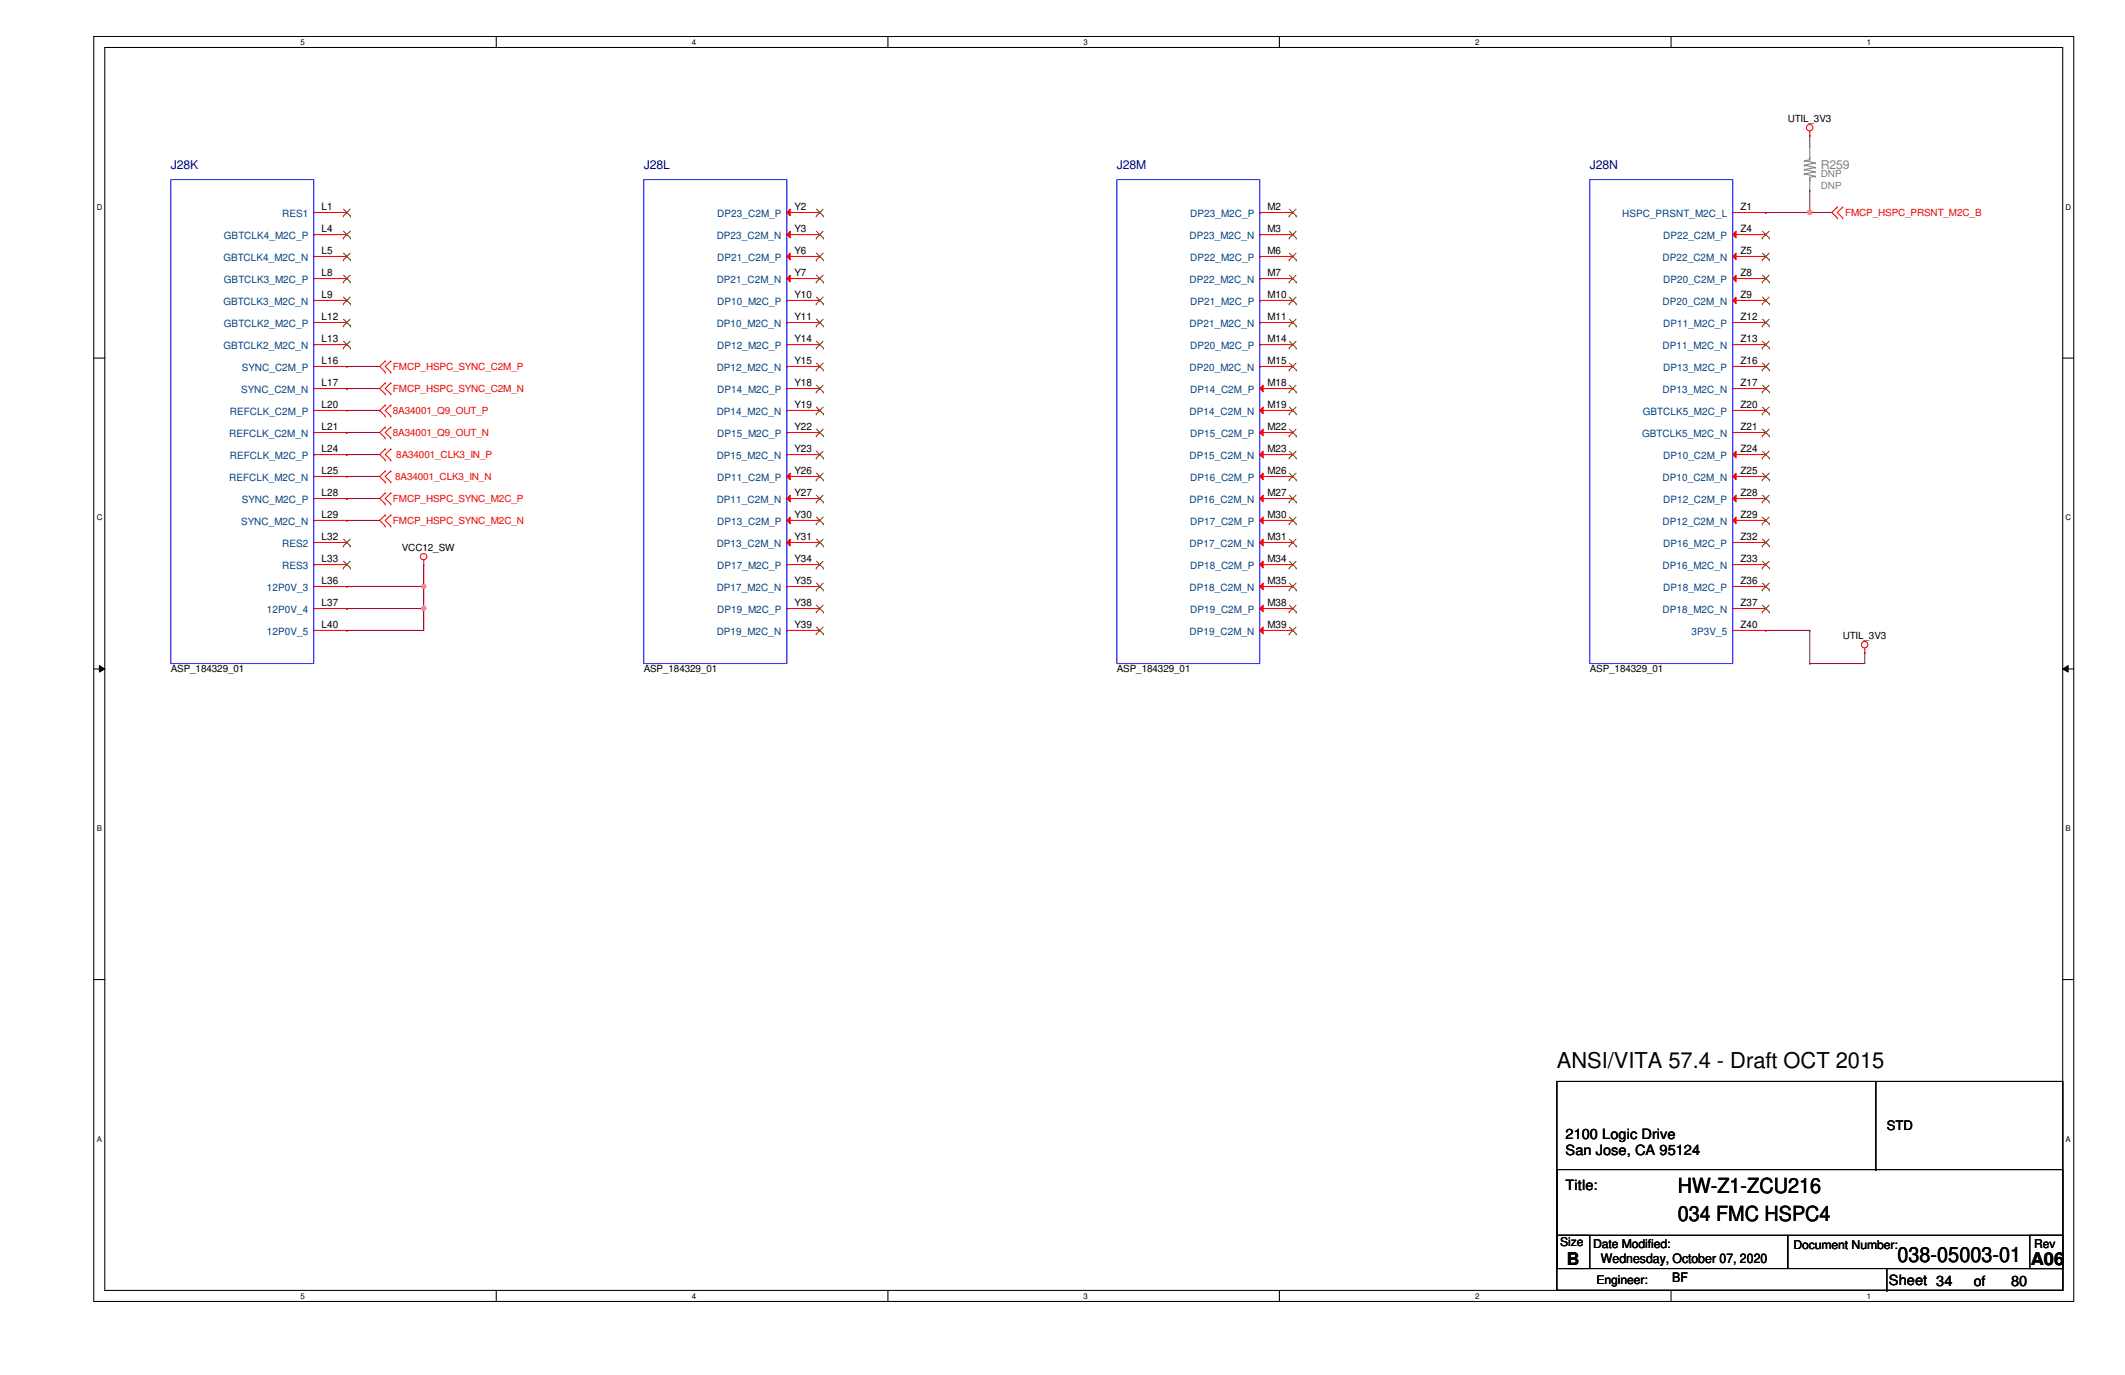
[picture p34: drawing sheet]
<svg xmlns="http://www.w3.org/2000/svg" width="432mm" height="279mm" viewBox="0 0 432 279" stroke-linecap="round" stroke-linejoin="round" font-family="sans-serif">
<defs><g id="words">
<text font-size="4.4" x="316.4" y="217">ANSI/VITA 57.4 - Draft OCT 2015</text>
<g font-size="4.2">
<text x="340.9" y="242.4">HW-Z1-ZCU216</text>
<text x="340.9" y="248.2">034 FMC HSPC4</text>
<text x="385.6" y="256.4">038-05003-01</text>
</g>
<g font-size="3.6">
<text x="318.3" y="257">B</text>
<text x="412.7" y="257">A06</text>
</g>
<g font-size="2.9">
<text x="318.1" y="231.5">2100 Logic Drive</text>
<text x="318.1" y="234.7">San Jose, CA 95124</text>
<text x="318.1" y="241.8">Title:</text>
<text x="383.8" y="261">Sheet 34</text>
<text x="401.1" y="261.2">of</text>
<text x="408.6" y="261.2">80</text>
</g>
<g font-size="2.7">
<text x="383.4" y="229.5">STD</text>
<text x="325.3" y="256.6">Wednesday, October 07, 2020</text>
<text x="339.8" y="260.6">BF</text>
</g>
<g font-size="2.5" fill="#000080">
<text x="34.7" y="34.2">J28K</text>
<text x="130.8" y="34.2">J28L</text>
<text x="226.9" y="34.2">J28M</text>
<text x="323" y="34.2">J28N</text>
</g>
<text font-size="2.5" fill="#808080" x="370" y="34.2">R259</text>
<g font-size="2.5">
<text x="317" y="253.3">Size</text>
<text x="323.7" y="253.5">Date Modified:</text>
<text x="364.4" y="253.7">Document Number:</text>
<text x="413.3" y="253.5">Rev</text>
<text x="324.4" y="260.9">Engineer:</text>
</g>
<g font-size="2">
<text x="363.3" y="24.9">UTIL_3V3</text>
<text x="65.3" y="42.7">L1</text>
<text x="65.3" y="47.2">L4</text>
<text x="161.5" y="47.2">Y3</text>
<text x="161.5" y="42.7">Y2</text>
<text x="257.6" y="47.2">M3</text>
<text x="257.6" y="42.7">M2</text>
<text x="353.7" y="47.2">Z4</text>
<text x="353.7" y="42.7">Z1</text>
<text x="65.3" y="51.6">L5</text>
<text x="161.5" y="51.6">Y6</text>
<text x="257.6" y="51.6">M6</text>
<text x="353.7" y="51.6">Z5</text>
<text x="65.3" y="56.1">L8</text>
<text x="161.5" y="56.1">Y7</text>
<text x="257.6" y="56.1">M7</text>
<text x="353.7" y="56.1">Z8</text>
<text x="65.3" y="60.5">L9</text>
<text x="65.3" y="65">L12</text>
<text x="161.5" y="65">Y11</text>
<text x="161.5" y="60.5">Y10</text>
<text x="257.6" y="65">M11</text>
<text x="257.6" y="60.5">M10</text>
<text x="353.7" y="65">Z12</text>
<text x="353.7" y="60.5">Z9</text>
<text x="65.3" y="69.5">L13</text>
<text x="161.5" y="69.5">Y14</text>
<text x="257.6" y="69.5">M14</text>
<text x="353.7" y="69.5">Z13</text>
<text x="65.3" y="74">L16</text>
<text x="161.5" y="74">Y15</text>
<text x="257.6" y="74">M15</text>
<text x="353.7" y="74">Z16</text>
<text x="65.3" y="78.4">L17</text>
<text x="65.3" y="82.9">L20</text>
<text x="161.5" y="82.9">Y19</text>
<text x="161.5" y="78.4">Y18</text>
<text x="257.6" y="82.9">M19</text>
<text x="257.6" y="78.4">M18</text>
<text x="353.7" y="82.9">Z20</text>
<text x="353.7" y="78.4">Z17</text>
<text x="65.3" y="87.4">L21</text>
<text x="161.5" y="87.4">Y22</text>
<text x="257.6" y="87.4">M22</text>
<text x="353.7" y="87.4">Z21</text>
<text x="65.3" y="91.9">L24</text>
<text x="161.5" y="91.9">Y23</text>
<text x="257.6" y="91.9">M23</text>
<text x="353.7" y="91.9">Z24</text>
<text x="65.3" y="100.8">L28</text>
<text x="65.3" y="96.3">L25</text>
<text x="161.5" y="100.8">Y27</text>
<text x="161.5" y="96.3">Y26</text>
<text x="257.6" y="100.8">M27</text>
<text x="257.6" y="96.3">M26</text>
<text x="353.7" y="100.8">Z28</text>
<text x="353.7" y="96.3">Z25</text>
<text x="65.3" y="105.2">L29</text>
<text x="161.5" y="105.2">Y30</text>
<text x="257.6" y="105.2">M30</text>
<text x="353.7" y="105.2">Z29</text>
<text x="65.3" y="109.7">L32</text>
<text x="81.7" y="112.1">VCC12_SW</text>
<text x="161.5" y="109.7">Y31</text>
<text x="257.6" y="109.7">M31</text>
<text x="353.7" y="109.7">Z32</text>
<text x="65.3" y="118.7">L36</text>
<text x="65.3" y="114.2">L33</text>
<text x="161.5" y="118.7">Y35</text>
<text x="161.5" y="114.2">Y34</text>
<text x="257.6" y="118.7">M35</text>
<text x="257.6" y="114.2">M34</text>
<text x="353.7" y="118.7">Z36</text>
<text x="353.7" y="114.2">Z33</text>
<text x="65.3" y="123.1">L37</text>
<text x="161.5" y="123.1">Y38</text>
<text x="257.6" y="123.1">M38</text>
<text x="353.7" y="123.1">Z37</text>
<text x="65.3" y="127.6">L40</text>
<text x="161.5" y="127.6">Y39</text>
<text x="257.6" y="127.6">M39</text>
<text x="353.7" y="127.6">Z40</text>
<text x="374.4" y="129.9">UTIL_3V3</text>
<text x="34.7" y="136.7">ASP_184329_01</text>
<text x="130.8" y="136.7">ASP_184329_01</text>
<text x="226.9" y="136.7">ASP_184329_01</text>
<text x="323" y="136.7">ASP_184329_01</text>
</g>
<g font-size="2" fill="#808080">
<text x="370" y="36.1">DNP</text>
<text x="370" y="38.3">DNP</text>
</g>
<g font-size="2" fill="#004080">
<text x="57.3" y="44.2">RES1</text>
<text x="145.8" y="44.2">DP23_C2M_P</text>
<text x="241.9" y="44.2">DP23_M2C_P</text>
<text x="329.6" y="44.2">HSPC_PRSNT_M2C_L</text>
<text x="45.4" y="53.1">GBTCLK4_M2C_N</text>
<text x="45.5" y="48.6">GBTCLK4_M2C_P</text>
<text x="145.6" y="48.6">DP23_C2M_N</text>
<text x="145.8" y="53.1">DP21_C2M_P</text>
<text x="241.7" y="48.6">DP23_M2C_N</text>
<text x="241.9" y="53.1">DP22_M2C_P</text>
<text x="337.8" y="53.1">DP22_C2M_N</text>
<text x="337.9" y="48.6">DP22_C2M_P</text>
<text x="45.5" y="57.6">GBTCLK3_M2C_P</text>
<text x="145.6" y="57.6">DP21_C2M_N</text>
<text x="241.7" y="57.6">DP22_M2C_N</text>
<text x="337.9" y="57.6">DP20_C2M_P</text>
<text x="45.4" y="62">GBTCLK3_M2C_N</text>
<text x="145.8" y="62">DP10_M2C_P</text>
<text x="241.9" y="62">DP21_M2C_P</text>
<text x="337.8" y="62">DP20_C2M_N</text>
<text x="45.4" y="71">GBTCLK2_M2C_N</text>
<text x="45.5" y="66.5">GBTCLK2_M2C_P</text>
<text x="145.6" y="66.5">DP10_M2C_N</text>
<text x="145.8" y="71">DP12_M2C_P</text>
<text x="241.7" y="66.5">DP21_M2C_N</text>
<text x="241.9" y="71">DP20_M2C_P</text>
<text x="337.8" y="71">DP11_M2C_N</text>
<text x="337.9" y="66.5">DP11_M2C_P</text>
<text x="49.1" y="75.4">SYNC_C2M_P</text>
<text x="145.6" y="75.4">DP12_M2C_N</text>
<text x="241.7" y="75.4">DP20_M2C_N</text>
<text x="337.9" y="75.4">DP13_M2C_P</text>
<text x="49" y="79.9">SYNC_C2M_N</text>
<text x="145.8" y="79.9">DP14_M2C_P</text>
<text x="241.9" y="79.9">DP14_C2M_P</text>
<text x="337.8" y="79.9">DP13_M2C_N</text>
<text x="46.6" y="88.9">REFCLK_C2M_N</text>
<text x="46.7" y="84.4">REFCLK_C2M_P</text>
<text x="145.6" y="84.4">DP14_M2C_N</text>
<text x="145.8" y="88.9">DP15_M2C_P</text>
<text x="241.7" y="84.4">DP14_C2M_N</text>
<text x="241.9" y="88.9">DP15_C2M_P</text>
<text x="333.7" y="88.9">GBTCLK5_M2C_N</text>
<text x="333.8" y="84.4">GBTCLK5_M2C_P</text>
<text x="46.7" y="93.3">REFCLK_M2C_P</text>
<text x="145.6" y="93.3">DP15_M2C_N</text>
<text x="241.7" y="93.3">DP15_C2M_N</text>
<text x="337.9" y="93.3">DP10_C2M_P</text>
<text x="46.6" y="97.8">REFCLK_M2C_N</text>
<text x="145.8" y="97.8">DP11_C2M_P</text>
<text x="241.9" y="97.8">DP16_C2M_P</text>
<text x="337.8" y="97.8">DP10_C2M_N</text>
<text x="49" y="106.7">SYNC_M2C_N</text>
<text x="49.1" y="102.3">SYNC_M2C_P</text>
<text x="145.6" y="102.3">DP11_C2M_N</text>
<text x="145.8" y="106.7">DP13_C2M_P</text>
<text x="241.7" y="102.3">DP16_C2M_N</text>
<text x="241.9" y="106.7">DP17_C2M_P</text>
<text x="337.8" y="106.7">DP12_C2M_N</text>
<text x="337.9" y="102.3">DP12_C2M_P</text>
<text x="57.3" y="111.2">RES2</text>
<text x="145.6" y="111.2">DP13_C2M_N</text>
<text x="241.7" y="111.2">DP17_C2M_N</text>
<text x="337.9" y="111.2">DP16_M2C_P</text>
<text x="57.3" y="115.7">RES3</text>
<text x="145.8" y="115.7">DP17_M2C_P</text>
<text x="241.9" y="115.7">DP18_C2M_P</text>
<text x="337.8" y="115.7">DP16_M2C_N</text>
<text x="54.2" y="124.6">12P0V_4</text>
<text x="54.2" y="120.1">12P0V_3</text>
<text x="145.6" y="120.1">DP17_M2C_N</text>
<text x="145.8" y="124.6">DP19_M2C_P</text>
<text x="241.7" y="120.1">DP18_C2M_N</text>
<text x="241.9" y="124.6">DP19_C2M_P</text>
<text x="337.8" y="124.6">DP18_M2C_N</text>
<text x="337.9" y="120.1">DP18_M2C_P</text>
<text x="54.2" y="129.1">12P0V_5</text>
<text x="145.6" y="129.1">DP19_M2C_N</text>
<text x="241.7" y="129.1">DP19_C2M_N</text>
<text x="343.7" y="129.1">3P3V_5</text>
</g>
<g font-size="2" fill="#f00">
<text x="374.9" y="43.9">FMCP_HSPC_PRSNT_M2C_B</text>
<text x="79.8" y="75.2">FMCP_HSPC_SYNC_C2M_P</text>
<text x="79.8" y="79.6">FMCP_HSPC_SYNC_C2M_N</text>
<text x="79.8" y="84.1">8A34001_Q9_OUT_P</text>
<text x="79.8" y="88.6">8A34001_Q9_OUT_N</text>
<text x="80.5" y="93">8A34001_CLK3_IN_P</text>
<text x="79.8" y="102">FMCP_HSPC_SYNC_M2C_P</text>
<text x="80.3" y="97.5">8A34001_CLK3_IN_N</text>
<text x="79.8" y="106.5">FMCP_HSPC_SYNC_M2C_N</text>
</g>
<g font-size="1.6">
<text x="61" y="9.1">5</text>
<text x="140.6" y="9.1">4</text>
<text x="220.2" y="9.1">3</text>
<text x="299.7" y="9.1">2</text>
<text x="379.3" y="9.1">1</text>
<text x="19.6" y="42.6">D</text>
<text x="419.7" y="42.6">D</text>
<text x="19.6" y="105.7">C</text>
<text x="419.7" y="105.7">C</text>
<text x="19.6" y="168.9">B</text>
<text x="419.7" y="168.9">B</text>
<text x="19.6" y="232">A</text>
<text x="419.7" y="232">A</text>
<text x="61" y="263.9">5</text>
<text x="140.6" y="263.9">4</text>
<text x="220.2" y="263.9">3</text>
<text x="299.7" y="263.9">2</text>
<text x="379.3" y="263.9">1</text>
</g>
</g></defs>
<path d="M19.1 7.4h402.3v257.1h-402.3zM21.3 9.7h397.8v252.5h-397.8z" fill="none" stroke="#000" stroke-width=".21"/>
<g fill="#fff">
<path d="M61 7.7h.9v1.7h-.9z"/>
<path d="M61 262.5h.9v1.7h-.9z"/>
</g>
<path d="M100.8 7.4v2.3M100.8 262.2v2.3" fill="none" stroke="#000" stroke-width=".21"/>
<g fill="#fff">
<path d="M140.6 7.7h.9v1.7h-.9z"/>
<path d="M140.6 262.5h.9v1.7h-.9z"/>
</g>
<path d="M180.4 7.4v2.3M180.4 262.2v2.3" fill="none" stroke="#000" stroke-width=".21"/>
<g fill="#fff">
<path d="M220.2 7.7h.9v1.7h-.9z"/>
<path d="M220.2 262.5h.9v1.7h-.9z"/>
</g>
<path d="M260 7.4v2.3M260 262.2v2.3" fill="none" stroke="#000" stroke-width=".21"/>
<g fill="#fff">
<path d="M299.7 7.7h.9v1.7h-.9z"/>
<path d="M299.7 262.5h.9v1.7h-.9z"/>
</g>
<path d="M339.6 7.4v2.3M339.6 262.2v2.3" fill="none" stroke="#000" stroke-width=".21"/>
<g fill="#fff">
<path d="M379.3 7.7h.9v1.7h-.9z"/>
<path d="M379.3 262.5h.9v1.7h-.9z"/>
<path d="M19.6 41.2h1.2v1.8h-1.2z"/>
<path d="M419.7 41.2h1.2v1.8h-1.2z"/>
<path d="M19.6 104.3h1.2v1.8h-1.2z"/>
<path d="M419.7 104.3h1.2v1.8h-1.2z"/>
</g>
<path d="M19.1 72.8h2.2M419.1 72.8h2.3" fill="none" stroke="#000" stroke-width=".21"/>
<g fill="#fff">
<path d="M19.6 167.5h1.1v1.7h-1.1z"/>
<path d="M419.7 167.5h1.1v1.7h-1.1z"/>
</g>
<path d="M19.1 135.9h2.2M419.1 135.9h2.3" fill="none" stroke="#000" stroke-width=".21"/>
<path d="M20.2 135.3l1.1 .6-1.1 .7zM419.1 135.9l1.1-.6v1.3z" fill="#000"/>
<path d="M20.2 135.3l1.1 .6-1.1 .7zM419.1 135.9l1.1-.6v1.3z" fill="none" stroke="#000" stroke-width=".2"/>
<g fill="#fff">
<path d="M19.6 230.6h1.1v1.8h-1.1z"/>
<path d="M419.7 230.6h1.1v1.8h-1.1z"/>
</g>
<g fill="none" stroke="#000" stroke-width=".21">
<path d="M19.1 199.1h2.2M419.1 199.1h2.3M316.4 219.8h102.7v42.4h-102.7zM381.2 219.8v17.9M316.4 237.7h102.7v13.3h-102.7zM381.2 237.7h.1M316.4 251h46.9v6.8h-46.9zM316.4 251h6.6v6.8h-6.6zM363.3 251h55.8v6.8h-55.8zM383.4 257.8h35.7v4.4h-35.7zM412.5 251h6.6v6.8h-6.6zM316.4 262.2h67"/>
<path d="M383.4 262.2h.1"/>
</g>
<g fill="none" stroke="#f00" stroke-width=".21">
<path d="M367.7 27.5h.1M367.7 26.6v.9M373.3 42.1h.1M373.3 44.3h.1M373.3 42.1l-1.1 1.1 1.1 1.1M374.4 44.3h.1M374.4 42.1h.1M374.4 42.1l-1.1 1.1 1.1 1.1M78.3 77.8h.1M78.3 73.4h.1M78.3 75.6h.1M78.3 77.8l-1.1 1.2 1.1 1.1"/>
<path d="M78.3 73.4l-1.1 1.1 1.1 1.1M79.4 77.8h.1M79.4 75.6h.1M79.4 73.4h.1M79.4 77.8l-1.1 1.2 1.1 1.1M79.4 73.4l-1.1 1.1 1.1 1.1M78.3 80.1h.1M78.3 91.2h.1M78.3 93.5h.1M78.3 95.7h.1M78.3 98h.1M78.3 82.3h.1"/>
<path d="M78.3 84.5h.1M78.3 86.8h.1M78.3 89h.1M78.3 91.2l-1.1 1.2 1.1 1.1M78.3 95.7l-1.1 1.1 1.1 1.2M78.3 82.3l-1.1 1.1 1.1 1.1M78.3 86.8l-1.1 1.1 1.1 1.1M79.4 80.1h.1M79.4 93.5h.1M79.4 91.2h.1M79.4 98h.1M79.4 95.7h.1"/>
<path d="M79.4 84.5h.1M79.4 82.3h.1M79.4 89h.1M79.4 86.8h.1M79.4 91.2l-1.1 1.2 1.1 1.1M79.4 95.7l-1.1 1.1 1.1 1.2M79.4 82.3l-1.1 1.1 1.1 1.1M79.4 86.8l-1.1 1.1 1.1 1.1M78.3 100.2h.1M78.3 102.4h.1M78.3 104.6h.1M78.3 106.9h.1"/>
<path d="M78.3 100.2l-1.1 1.1 1.1 1.1M78.3 104.6l-1.1 1.1 1.1 1.2M79.4 102.4h.1M79.4 100.2h.1M79.4 106.9h.1M79.4 104.6h.1M79.4 100.2l-1.1 1.1 1.1 1.1M79.4 104.6l-1.1 1.1 1.1 1.2M86.1 114.7h.1M86.1 113.8v.9M378.9 132.6h.1M378.9 131.7v.9"/>
<circle cx="367.7" cy="26" r=".66"/>
<circle cx="86.1" cy="113.1" r=".66"/>
<circle cx="378.9" cy="131" r=".66"/>
</g>
<g fill="none" stroke="#808080" stroke-width=".21">
<path d="M366.6 35.3h.1M366.6 34.5h.1M366.6 33.6h.1M366.6 32.7h.1M366.6 32.7l2.3 .4M366.6 35.3l2.3 .5M366.6 34.5l2.3 .4M366.6 33.6l2.3 .4M367.7 32h.1M367.7 36.5h.1M367.7 36h.1M367.7 32.5h.1"/>
<path d="M367.7 29.8h.1M367.7 38.7h.1M367.7 29.8v2.7M367.7 36v2.7M367.7 32.5l-1.1 .2M368.9 33.1h.1M368.9 35.8h.1M368.9 34.9h.1M368.9 34h.1M368.9 35.8l-1.2 .2M368.9 34.9l-2.3 .4M368.9 34l-2.3 .5"/>
<path d="M368.9 33.1l-2.3 .5"/>
</g>
<g fill="none" stroke="#00f" stroke-width=".21">
<path d="M226.9 36.5h29.1v98.3h-29.1zM256 56.6h.1M256 52.1h.1M256 47.7h.1M256 43.2h.1M256 79h.1M256 74.5h.1M256 70h.1M256 65.5h.1M256 61h.1M256 96.8h.1M256 92.4h.1"/>
<path d="M256 87.9h.1M256 83.4h.1M256 119.2h.1M256 114.7h.1M256 110.2h.1M256 105.7h.1M256 101.3h.1M256 128.1h.1M256 123.7h.1"/>
</g>
<path d="M256 128.1l.7-.7v1.4z" fill="#f00"/>
<path d="M256 128.1l.7-.7v1.4zM256 128.1h6.7M262.7 128.1h.1" fill="none" stroke="#f00" stroke-width=".21"/>
<path d="M262 128.8h.1M262 127.4l1.4 1.4M263.4 127.4l-1.4 1.4M263.4 128.8h.1" fill="none" stroke="#804000" stroke-width=".2"/>
<path d="M256 123.7l.7-.7v1.3z" fill="#f00"/>
<path d="M256 123.7l.7-.7v1.3zM256 123.7h6.7M262.7 123.7h.1" fill="none" stroke="#f00" stroke-width=".21"/>
<path d="M262 124.4h.1M262 123l1.4 1.4M263.4 123l-1.4 1.4M263.4 124.4h.1" fill="none" stroke="#804000" stroke-width=".2"/>
<path d="M256 119.2l.7-.7v1.3z" fill="#f00"/>
<path d="M256 119.2l.7-.7v1.3zM256 119.2h6.7M262.7 119.2h.1" fill="none" stroke="#f00" stroke-width=".21"/>
<path d="M262 119.9h.1M262 118.5l1.4 1.4M263.4 118.5l-1.4 1.4M263.4 119.9h.1" fill="none" stroke="#804000" stroke-width=".2"/>
<path d="M256 114.7l.7-.7v1.4z" fill="#f00"/>
<path d="M256 114.7l.7-.7v1.4zM256 114.7h6.7M262.7 114.7h.1" fill="none" stroke="#f00" stroke-width=".21"/>
<path d="M262 115.4h.1M262 114l1.4 1.4M263.4 114l-1.4 1.4M263.4 115.4h.1" fill="none" stroke="#804000" stroke-width=".2"/>
<path d="M256 110.2l.7-.6v1.3z" fill="#f00"/>
<path d="M256 110.2l.7-.6v1.3zM256 110.2h6.7M262.7 110.2h.1" fill="none" stroke="#f00" stroke-width=".21"/>
<path d="M262 111h.1M262 109.6l1.4 1.4M263.4 109.6l-1.4 1.4M263.4 111h.1" fill="none" stroke="#804000" stroke-width=".2"/>
<path d="M256 105.7l.7-.6v1.3z" fill="#f00"/>
<path d="M256 105.7l.7-.6v1.3zM256 105.7h6.7M262.7 105.7h.1" fill="none" stroke="#f00" stroke-width=".21"/>
<path d="M262 106.5h.1M262 105.1l1.4 1.4M263.4 105.1l-1.4 1.4M263.4 106.5h.1" fill="none" stroke="#804000" stroke-width=".2"/>
<path d="M256 101.3l.7-.7v1.4z" fill="#f00"/>
<path d="M256 101.3l.7-.7v1.4zM256 101.3h6.7M262.7 101.3h.1" fill="none" stroke="#f00" stroke-width=".21"/>
<path d="M262 102h.1M262 100.6l1.4 1.4M263.4 100.6l-1.4 1.4M263.4 102h.1" fill="none" stroke="#804000" stroke-width=".2"/>
<path d="M256 96.8l.7-.7v1.4z" fill="#f00"/>
<path d="M256 96.8l.7-.7v1.4zM256 96.8h6.7M262.7 96.8h.1" fill="none" stroke="#f00" stroke-width=".21"/>
<path d="M262 97.5h.1M262 96.1l1.4 1.4M263.4 96.1l-1.4 1.4M263.4 97.5h.1" fill="none" stroke="#804000" stroke-width=".2"/>
<path d="M256 92.4l.7-.7v1.3z" fill="#f00"/>
<path d="M256 92.4l.7-.7v1.3zM256 92.4h6.7M262.7 92.4h.1" fill="none" stroke="#f00" stroke-width=".21"/>
<path d="M262 93.1h.1M262 91.7l1.4 1.4M263.4 91.7l-1.4 1.4M263.4 93.1h.1" fill="none" stroke="#804000" stroke-width=".2"/>
<path d="M256 87.9l.7-.7v1.4z" fill="#f00"/>
<path d="M256 87.9l.7-.7v1.4zM256 87.9h6.7M262.7 87.9h.1" fill="none" stroke="#f00" stroke-width=".21"/>
<path d="M262 88.6h.1M262 87.2l1.4 1.4M263.4 87.2l-1.4 1.4M263.4 88.6h.1" fill="none" stroke="#804000" stroke-width=".2"/>
<path d="M256 83.4l.7-.7v1.4z" fill="#f00"/>
<path d="M256 83.4l.7-.7v1.4zM256 83.4h6.7M262.7 83.4h.1" fill="none" stroke="#f00" stroke-width=".21"/>
<path d="M262 84.1h.1M262 82.7l1.4 1.4M263.4 82.7l-1.4 1.4M263.4 84.1h.1" fill="none" stroke="#804000" stroke-width=".2"/>
<path d="M256 79l.7-.7v1.3z" fill="#f00"/>
<g fill="none" stroke="#f00" stroke-width=".21">
<path d="M256 56.6h6.7M256 52.1h6.7M256 47.7h6.7M256 43.2h6.7M262.7 56.6h.1M262.7 52.1h.1M262.7 47.7h.1M262.7 43.2h.1M256 79l.7-.7v1.3zM256 79h6.7M256 74.5h6.7M256 70h6.7"/>
<path d="M256 65.5h6.7M256 61h6.7M262.7 79h.1M262.7 74.5h.1M262.7 70h.1M262.7 65.5h.1M262.7 61h.1M352.1 119.2h6.7M352.1 114.7h6.7M352.1 110.2h6.7M358.8 119.2h.1M358.8 114.7h.1"/>
<path d="M358.8 110.2h.1M352.1 128.1h6.7M352.1 123.7h6.7M358.8 128.1h.1M358.8 123.7h.1"/>
</g>
<g fill="none" stroke="#804000" stroke-width=".2">
<path d="M262 57.3h.1M262 52.8h.1M262 48.4h.1M262 43.9h.1M262 55.9l1.4 1.4M262 51.4l1.4 1.4M262 47l1.4 1.4M262 42.5l1.4 1.4M263.4 55.9l-1.4 1.4M263.4 51.4l-1.4 1.4M263.4 47l-1.4 1.4M263.4 42.5l-1.4 1.4"/>
<path d="M263.4 57.3h.1M263.4 52.8h.1M263.4 48.4h.1M263.4 43.9h.1M262 79.7h.1M262 75.2h.1M262 70.7h.1M262 66.3h.1M262 61.8h.1M262 78.3l1.4 1.4M262 73.8l1.4 1.4M262 69.3l1.4 1.4"/>
<path d="M262 64.9l1.4 1.4M262 60.4l1.4 1.4M263.4 78.3l-1.4 1.4M263.4 73.8l-1.4 1.4M263.4 69.3l-1.4 1.4M263.4 64.9l-1.4 1.4M263.4 60.4l-1.4 1.4M263.4 79.7h.1M263.4 75.2h.1M263.4 70.7h.1M263.4 66.3h.1M263.4 61.8h.1"/>
<path d="M358.1 119.9h.1M358.1 115.4h.1M358.1 111h.1M358.1 118.5l1.4 1.4M358.1 114l1.4 1.4M358.1 109.6l1.4 1.4M359.5 118.5l-1.4 1.4M359.5 114l-1.4 1.4M359.5 109.6l-1.4 1.4M359.5 119.9h.1M359.5 115.4h.1M359.5 111h.1"/>
<path d="M358.1 124.4h.1M358.1 123l1.4 1.4M359.5 123l-1.4 1.4M359.5 124.4h.1"/>
</g>
<g fill="none" stroke="#00f" stroke-width=".21">
<path d="M323 36.5h29.1v98.3h-29.1zM352.1 56.6h.1M352.1 52.1h.1M352.1 47.7h.1M352.1 43.2h.1M352.1 79h.1M352.1 74.5h.1M352.1 70h.1M352.1 65.5h.1M352.1 61h.1M352.1 96.8h.1M352.1 92.4h.1"/>
<path d="M352.1 87.9h.1M352.1 83.4h.1M352.1 119.2h.1M352.1 114.7h.1M352.1 110.2h.1M352.1 105.7h.1M352.1 101.3h.1M352.1 128.1h.1M352.1 123.7h.1"/>
</g>
<path d="M352.8 105.1v1.3l-.7-.7z" fill="#f00"/>
<path d="M352.1 105.7h6.7M352.8 105.1v1.3l-.7-.7zM358.8 105.7h.1" fill="none" stroke="#f00" stroke-width=".21"/>
<path d="M358.1 106.5h.1M358.1 105.1l1.4 1.4M359.5 105.1l-1.4 1.4M359.5 106.5h.1" fill="none" stroke="#804000" stroke-width=".2"/>
<path d="M352.8 100.6v1.4l-.7-.7z" fill="#f00"/>
<path d="M352.1 101.3h6.7M352.8 100.6v1.4l-.7-.7zM358.8 101.3h.1" fill="none" stroke="#f00" stroke-width=".21"/>
<path d="M358.1 102h.1M358.1 100.6l1.4 1.4M359.5 100.6l-1.4 1.4M359.5 102h.1" fill="none" stroke="#804000" stroke-width=".2"/>
<path d="M352.8 96.1v1.4l-.7-.7z" fill="#f00"/>
<path d="M352.1 96.8h6.7M352.8 96.1v1.4l-.7-.7zM358.8 96.8h.1" fill="none" stroke="#f00" stroke-width=".21"/>
<path d="M358.1 97.5h.1M358.1 96.1l1.4 1.4M359.5 96.1l-1.4 1.4M359.5 97.5h.1" fill="none" stroke="#804000" stroke-width=".2"/>
<path d="M352.8 91.7v1.3l-.7-.6z" fill="#f00"/>
<g fill="none" stroke="#f00" stroke-width=".21">
<path d="M352.1 79h6.7M352.1 74.5h6.7M352.1 70h6.7M352.1 65.5h6.7M358.8 79h.1M358.8 74.5h.1M358.8 70h.1M358.8 65.5h.1M352.1 92.4h6.7M352.1 87.9h6.7M352.1 83.4h6.7M352.8 91.7v1.3l-.7-.6z"/>
<path d="M358.8 92.4h.1M358.8 87.9h.1M358.8 83.4h.1"/>
</g>
<g fill="none" stroke="#804000" stroke-width=".2">
<path d="M358.1 79.7h.1M358.1 75.2h.1M358.1 70.7h.1M358.1 66.3h.1M358.1 78.3l1.4 1.4M358.1 73.8l1.4 1.4M358.1 69.3l1.4 1.4M358.1 64.9l1.4 1.4M359.5 78.3l-1.4 1.4M359.5 73.8l-1.4 1.4M359.5 69.3l-1.4 1.4M359.5 64.9l-1.4 1.4"/>
<path d="M359.5 79.7h.1M359.5 75.2h.1M359.5 70.7h.1M359.5 66.3h.1M358.1 93.1h.1M358.1 88.6h.1M358.1 84.1h.1M358.1 91.7l1.4 1.4M358.1 87.2l1.4 1.4M358.1 82.7l1.4 1.4M359.5 91.7l-1.4 1.4M359.5 87.2l-1.4 1.4"/>
<path d="M359.5 82.7l-1.4 1.4M359.5 93.1h.1M359.5 88.6h.1M359.5 84.1h.1"/>
</g>
<path d="M352.8 60.4v1.3l-.7-.7z" fill="#f00"/>
<path d="M352.1 61h6.7M352.8 60.4v1.3l-.7-.7zM358.8 61h.1" fill="none" stroke="#f00" stroke-width=".21"/>
<path d="M358.1 61.8h.1M358.1 60.4l1.4 1.4M359.5 60.4l-1.4 1.4M359.5 61.8h.1" fill="none" stroke="#804000" stroke-width=".2"/>
<path d="M352.8 55.9v1.4l-.7-.7z" fill="#f00"/>
<path d="M352.1 56.6h6.7M352.8 55.9v1.4l-.7-.7zM358.8 56.6h.1" fill="none" stroke="#f00" stroke-width=".21"/>
<path d="M358.1 57.3h.1M358.1 55.9l1.4 1.4M359.5 55.9l-1.4 1.4M359.5 57.3h.1" fill="none" stroke="#804000" stroke-width=".2"/>
<path d="M352.8 51.4v1.4l-.7-.7z" fill="#f00"/>
<path d="M352.1 52.1h6.7M352.8 51.4v1.4l-.7-.7zM358.8 52.1h.1" fill="none" stroke="#f00" stroke-width=".21"/>
<path d="M358.1 52.8h.1M358.1 51.4l1.4 1.4M359.5 51.4l-1.4 1.4M359.5 52.8h.1" fill="none" stroke="#804000" stroke-width=".2"/>
<path d="M352.8 47v1.3l-.7-.6z" fill="#f00"/>
<g fill="none" stroke="#f00" stroke-width=".21">
<path d="M63.8 47.7h6.7M63.8 43.2h6.7M63.8 52.1h6.7M63.8 56.6h6.7M70.5 43.2h.1M70.5 47.7h.1M70.5 52.1h.1M70.5 56.6h.1M352.1 47.7h6.7M352.1 43.2h6.7M352.8 47v1.3l-.7-.6zM358.8 47.7h.1"/>
<path d="M358.8 43.2h.1M63.8 74.5h6.7M63.8 79h6.7M63.8 61h6.7M63.8 65.5h6.7M63.8 70h6.7M70.5 74.5h.1M70.5 79h.1M70.5 61h.1M70.5 65.5h.1M70.5 70h.1M63.8 92.4h6.7"/>
<path d="M63.8 96.8h6.7M63.8 83.4h6.7M63.8 87.9h6.7M70.5 92.4h.1M70.5 96.8h.1M70.5 83.4h.1M70.5 87.9h.1M63.8 119.2h6.7M63.8 101.3h6.7M63.8 105.7h6.7M63.8 114.7h6.7M63.8 110.2h6.7"/>
<path d="M70.5 119.2h.1M70.5 101.3h.1M70.5 105.7h.1M70.5 114.7h.1M70.5 110.2h.1M159.9 119.2h6.7M159.9 114.7h6.7M166.6 119.2h.1M166.6 114.7h.1M63.8 128.1h6.7M63.8 123.7h6.7M70.5 128.1h.1"/>
<path d="M70.5 123.7h.1M159.9 128.1h6.7M159.9 123.7h6.7M166.6 128.1h.1M166.6 123.7h.1"/>
</g>
<g fill="none" stroke="#804000" stroke-width=".2">
<path d="M69.8 43.9h.1M69.8 48.4h.1M69.8 52.8h.1M69.8 57.3h.1M69.8 42.5l1.4 1.4M69.8 47l1.4 1.4M69.8 51.4l1.4 1.4M69.8 55.9l1.4 1.4M71.2 42.5l-1.4 1.4M71.2 47l-1.4 1.4M71.2 51.4l-1.4 1.4M71.2 55.9l-1.4 1.4"/>
<path d="M71.2 43.9h.1M71.2 48.4h.1M71.2 52.8h.1M71.2 57.3h.1M358.1 48.4h.1M358.1 47l1.4 1.4M359.5 47l-1.4 1.4M359.5 48.4h.1M69.8 61.8h.1M69.8 66.3h.1M69.8 70.7h.1M69.8 60.4l1.4 1.4"/>
<path d="M69.8 64.9l1.4 1.4M69.8 69.3l1.4 1.4M71.2 60.4l-1.4 1.4M71.2 64.9l-1.4 1.4M71.2 69.3l-1.4 1.4M71.2 61.8h.1M71.2 66.3h.1M71.2 70.7h.1M69.8 115.4h.1M69.8 111h.1M69.8 114l1.4 1.4M69.8 109.6l1.4 1.4"/>
<path d="M71.2 114l-1.4 1.4M71.2 109.6l-1.4 1.4M71.2 115.4h.1M71.2 111h.1M165.9 119.9h.1M165.9 115.4h.1M165.9 118.5l1.4 1.4M165.9 114l1.4 1.4M167.3 118.5l-1.4 1.4M167.3 114l-1.4 1.4M167.3 119.9h.1M167.3 115.4h.1"/>
<path d="M165.9 128.8h.1M165.9 124.4h.1M165.9 127.4l1.4 1.4M165.9 123l1.4 1.4M167.3 127.4l-1.4 1.4M167.3 123l-1.4 1.4M167.3 128.8h.1M167.3 124.4h.1"/>
</g>
<g fill="none" stroke="#00f" stroke-width=".21">
<path d="M34.7 36.5h29.1v98.3h-29.1zM130.8 36.5h29.1v98.3h-29.1zM63.8 43.2h.1M63.8 47.7h.1M63.8 52.1h.1M63.8 56.6h.1M159.9 56.6h.1M159.9 52.1h.1M159.9 47.7h.1M159.9 43.2h.1M63.8 74.5h.1M63.8 79h.1"/>
<path d="M63.8 61h.1M63.8 65.5h.1M63.8 70h.1M159.9 79h.1M159.9 74.5h.1M159.9 70h.1M159.9 65.5h.1M159.9 61h.1M63.8 92.4h.1M63.8 96.8h.1M63.8 83.4h.1M63.8 87.9h.1"/>
<path d="M159.9 96.8h.1M159.9 92.4h.1M159.9 87.9h.1M159.9 83.4h.1M63.8 119.2h.1M63.8 101.3h.1M63.8 105.7h.1M63.8 114.7h.1M63.8 110.2h.1M159.9 119.2h.1M159.9 114.7h.1M159.9 110.2h.1"/>
<path d="M159.9 105.7h.1M159.9 101.3h.1M63.8 128.1h.1M63.8 123.7h.1M159.9 128.1h.1M159.9 123.7h.1"/>
</g>
<path d="M159.9 110.2l.7-.6v1.3z" fill="#f00"/>
<path d="M159.9 110.2l.7-.6v1.3zM159.9 110.2h6.7M166.6 110.2h.1" fill="none" stroke="#f00" stroke-width=".21"/>
<path d="M165.9 111h.1M165.9 109.6l1.4 1.4M167.3 109.6l-1.4 1.4M167.3 111h.1" fill="none" stroke="#804000" stroke-width=".2"/>
<path d="M159.9 105.7l.7-.6v1.3z" fill="#f00"/>
<path d="M159.9 105.7l.7-.6v1.3zM159.9 105.7h6.7M166.6 105.7h.1" fill="none" stroke="#f00" stroke-width=".21"/>
<path d="M165.9 106.5h.1M165.9 105.1l1.4 1.4M167.3 105.1l-1.4 1.4M167.3 106.5h.1" fill="none" stroke="#804000" stroke-width=".2"/>
<path d="M159.9 101.3l.7-.7v1.4z" fill="#f00"/>
<path d="M159.9 101.3l.7-.7v1.4zM159.9 101.3h6.7M166.6 101.3h.1" fill="none" stroke="#f00" stroke-width=".21"/>
<path d="M165.9 102h.1M165.9 100.6l1.4 1.4M167.3 100.6l-1.4 1.4M167.3 102h.1" fill="none" stroke="#804000" stroke-width=".2"/>
<path d="M159.9 96.8l.7-.7v1.4z" fill="#f00"/>
<g fill="none" stroke="#f00" stroke-width=".21">
<path d="M159.9 79h6.7M159.9 74.5h6.7M159.9 70h6.7M159.9 65.5h6.7M159.9 61h6.7M166.6 79h.1M166.6 74.5h.1M166.6 70h.1M166.6 65.5h.1M166.6 61h.1M159.9 96.8l.7-.7v1.4zM159.9 96.8h6.7"/>
<path d="M159.9 92.4h6.7M159.9 87.9h6.7M159.9 83.4h6.7M166.6 96.8h.1M166.6 92.4h.1M166.6 87.9h.1M166.6 83.4h.1"/>
</g>
<g fill="none" stroke="#804000" stroke-width=".2">
<path d="M165.9 79.7h.1M165.9 75.2h.1M165.9 70.7h.1M165.9 66.3h.1M165.9 61.8h.1M165.9 78.3l1.4 1.4M165.9 73.8l1.4 1.4M165.9 69.3l1.4 1.4M165.9 64.9l1.4 1.4M165.9 60.4l1.4 1.4M167.3 78.3l-1.4 1.4M167.3 73.8l-1.4 1.4"/>
<path d="M167.3 69.3l-1.4 1.4M167.3 64.9l-1.4 1.4M167.3 60.4l-1.4 1.4M167.3 79.7h.1M167.3 75.2h.1M167.3 70.7h.1M167.3 66.3h.1M167.3 61.8h.1M165.9 97.5h.1M165.9 93.1h.1M165.9 88.6h.1M165.9 84.1h.1"/>
<path d="M165.9 96.1l1.4 1.4M165.9 91.7l1.4 1.4M165.9 87.2l1.4 1.4M165.9 82.7l1.4 1.4M167.3 96.1l-1.4 1.4M167.3 91.7l-1.4 1.4M167.3 87.2l-1.4 1.4M167.3 82.7l-1.4 1.4M167.3 97.5h.1M167.3 93.1h.1M167.3 88.6h.1M167.3 84.1h.1"/>
</g>
<path d="M159.9 56.6l.7-.7v1.4z" fill="#f00"/>
<path d="M159.9 56.6l.7-.7v1.4zM159.9 56.6h6.7M166.6 56.6h.1" fill="none" stroke="#f00" stroke-width=".21"/>
<path d="M165.9 57.3h.1M165.9 55.9l1.4 1.4M167.3 55.9l-1.4 1.4M167.3 57.3h.1" fill="none" stroke="#804000" stroke-width=".2"/>
<path d="M159.9 52.1l.7-.7v1.4z" fill="#f00"/>
<path d="M159.9 52.1l.7-.7v1.4zM159.9 52.1h6.7M166.6 52.1h.1" fill="none" stroke="#f00" stroke-width=".21"/>
<path d="M165.9 52.8h.1M165.9 51.4l1.4 1.4M167.3 51.4l-1.4 1.4M167.3 52.8h.1" fill="none" stroke="#804000" stroke-width=".2"/>
<path d="M159.9 47.7l.7-.7v1.3z" fill="#f00"/>
<path d="M159.9 47.7l.7-.7v1.3zM159.9 47.7h6.7M166.6 47.7h.1" fill="none" stroke="#f00" stroke-width=".21"/>
<path d="M165.9 48.4h.1M165.9 47l1.4 1.4M167.3 47l-1.4 1.4M167.3 48.4h.1" fill="none" stroke="#804000" stroke-width=".2"/>
<path d="M159.9 43.2l.7-.7v1.4z" fill="#f00"/>
<path d="M159.9 43.2l.7-.7v1.4zM159.9 43.2h6.7M166.6 43.2h.1" fill="none" stroke="#f00" stroke-width=".21"/>
<path d="M165.9 43.9h.1M165.9 42.5l1.4 1.4M167.3 42.5l-1.4 1.4M167.3 43.9h.1" fill="none" stroke="#804000" stroke-width=".2"/>
<g fill="none" stroke="#800040" stroke-width=".21">
<path d="M70.5 79h.1M70.5 74.5h.1M70.5 79h6.7M70.5 74.5h6.7M70.5 101.3h.1M70.5 105.7h.1M70.5 101.3h6.7M70.5 105.7h6.7M86.1 119.2h.1M86.1 114.7h.1M86.1 114.7v13.4h-15.6M70.5 128.1h.1"/>
<path d="M70.5 123.7h.1M70.5 123.7h15.6M86.1 123.7h.1"/>
</g>
<circle cx="86.1" cy="123.6" r=".43" fill="#f0f"/>
<circle cx="86.1" cy="123.6" r=".43" fill="none" stroke="#f0f" stroke-width=".21"/>
<path d="M70.5 119.2h.1M70.5 119.2h15.6" fill="none" stroke="#800040" stroke-width=".21"/>
<circle cx="86.1" cy="119.2" r=".43" fill="#f0f"/>
<circle cx="86.1" cy="119.2" r=".43" fill="none" stroke="#f0f" stroke-width=".21"/>
<g fill="none" stroke="#800040" stroke-width=".21">
<path d="M367.7 27.5h.1M367.7 27.5v2.3M367.7 38.7v4.5M358.8 43.2h.1M358.8 43.2h13.4M367.7 43.2h.1M358.8 128.1h.1M358.8 128.1h8.9M367.7 128.1h.1M367.7 134.8h.1M367.7 128.1v6.7M378.9 132.6h.1"/>
<path d="M378.9 132.6v2.2h-11.2"/>
</g>
<circle cx="367.7" cy="43.2" r=".45" fill="#f0f"/>
<circle cx="367.7" cy="43.2" r=".45" fill="none" stroke="#f0f" stroke-width=".21"/>
<path d="M70.5 92.4h.1M70.5 96.8h.1M70.5 87.9h.1M70.5 92.4h6.7M70.5 96.8h6.7M70.5 83.4h6.7M70.5 87.9h6.7M77.2 83.4h.1" fill="none" stroke="#800040" stroke-width=".21"/>
<circle cx="86.1" cy="123.6" r=".43" fill="#f0f"/>
<circle cx="86.1" cy="123.6" r=".43" fill="none" stroke="#f0f" stroke-width=".21"/>
<circle cx="86.1" cy="119.2" r=".43" fill="#f0f"/>
<circle cx="86.1" cy="119.2" r=".43" fill="none" stroke="#f0f" stroke-width=".21"/>
<circle cx="367.7" cy="43.2" r=".45" fill="#f0f"/>
<circle cx="367.7" cy="43.2" r=".45" fill="none" stroke="#f0f" stroke-width=".21"/>
<use href="#words"/>
</svg>
